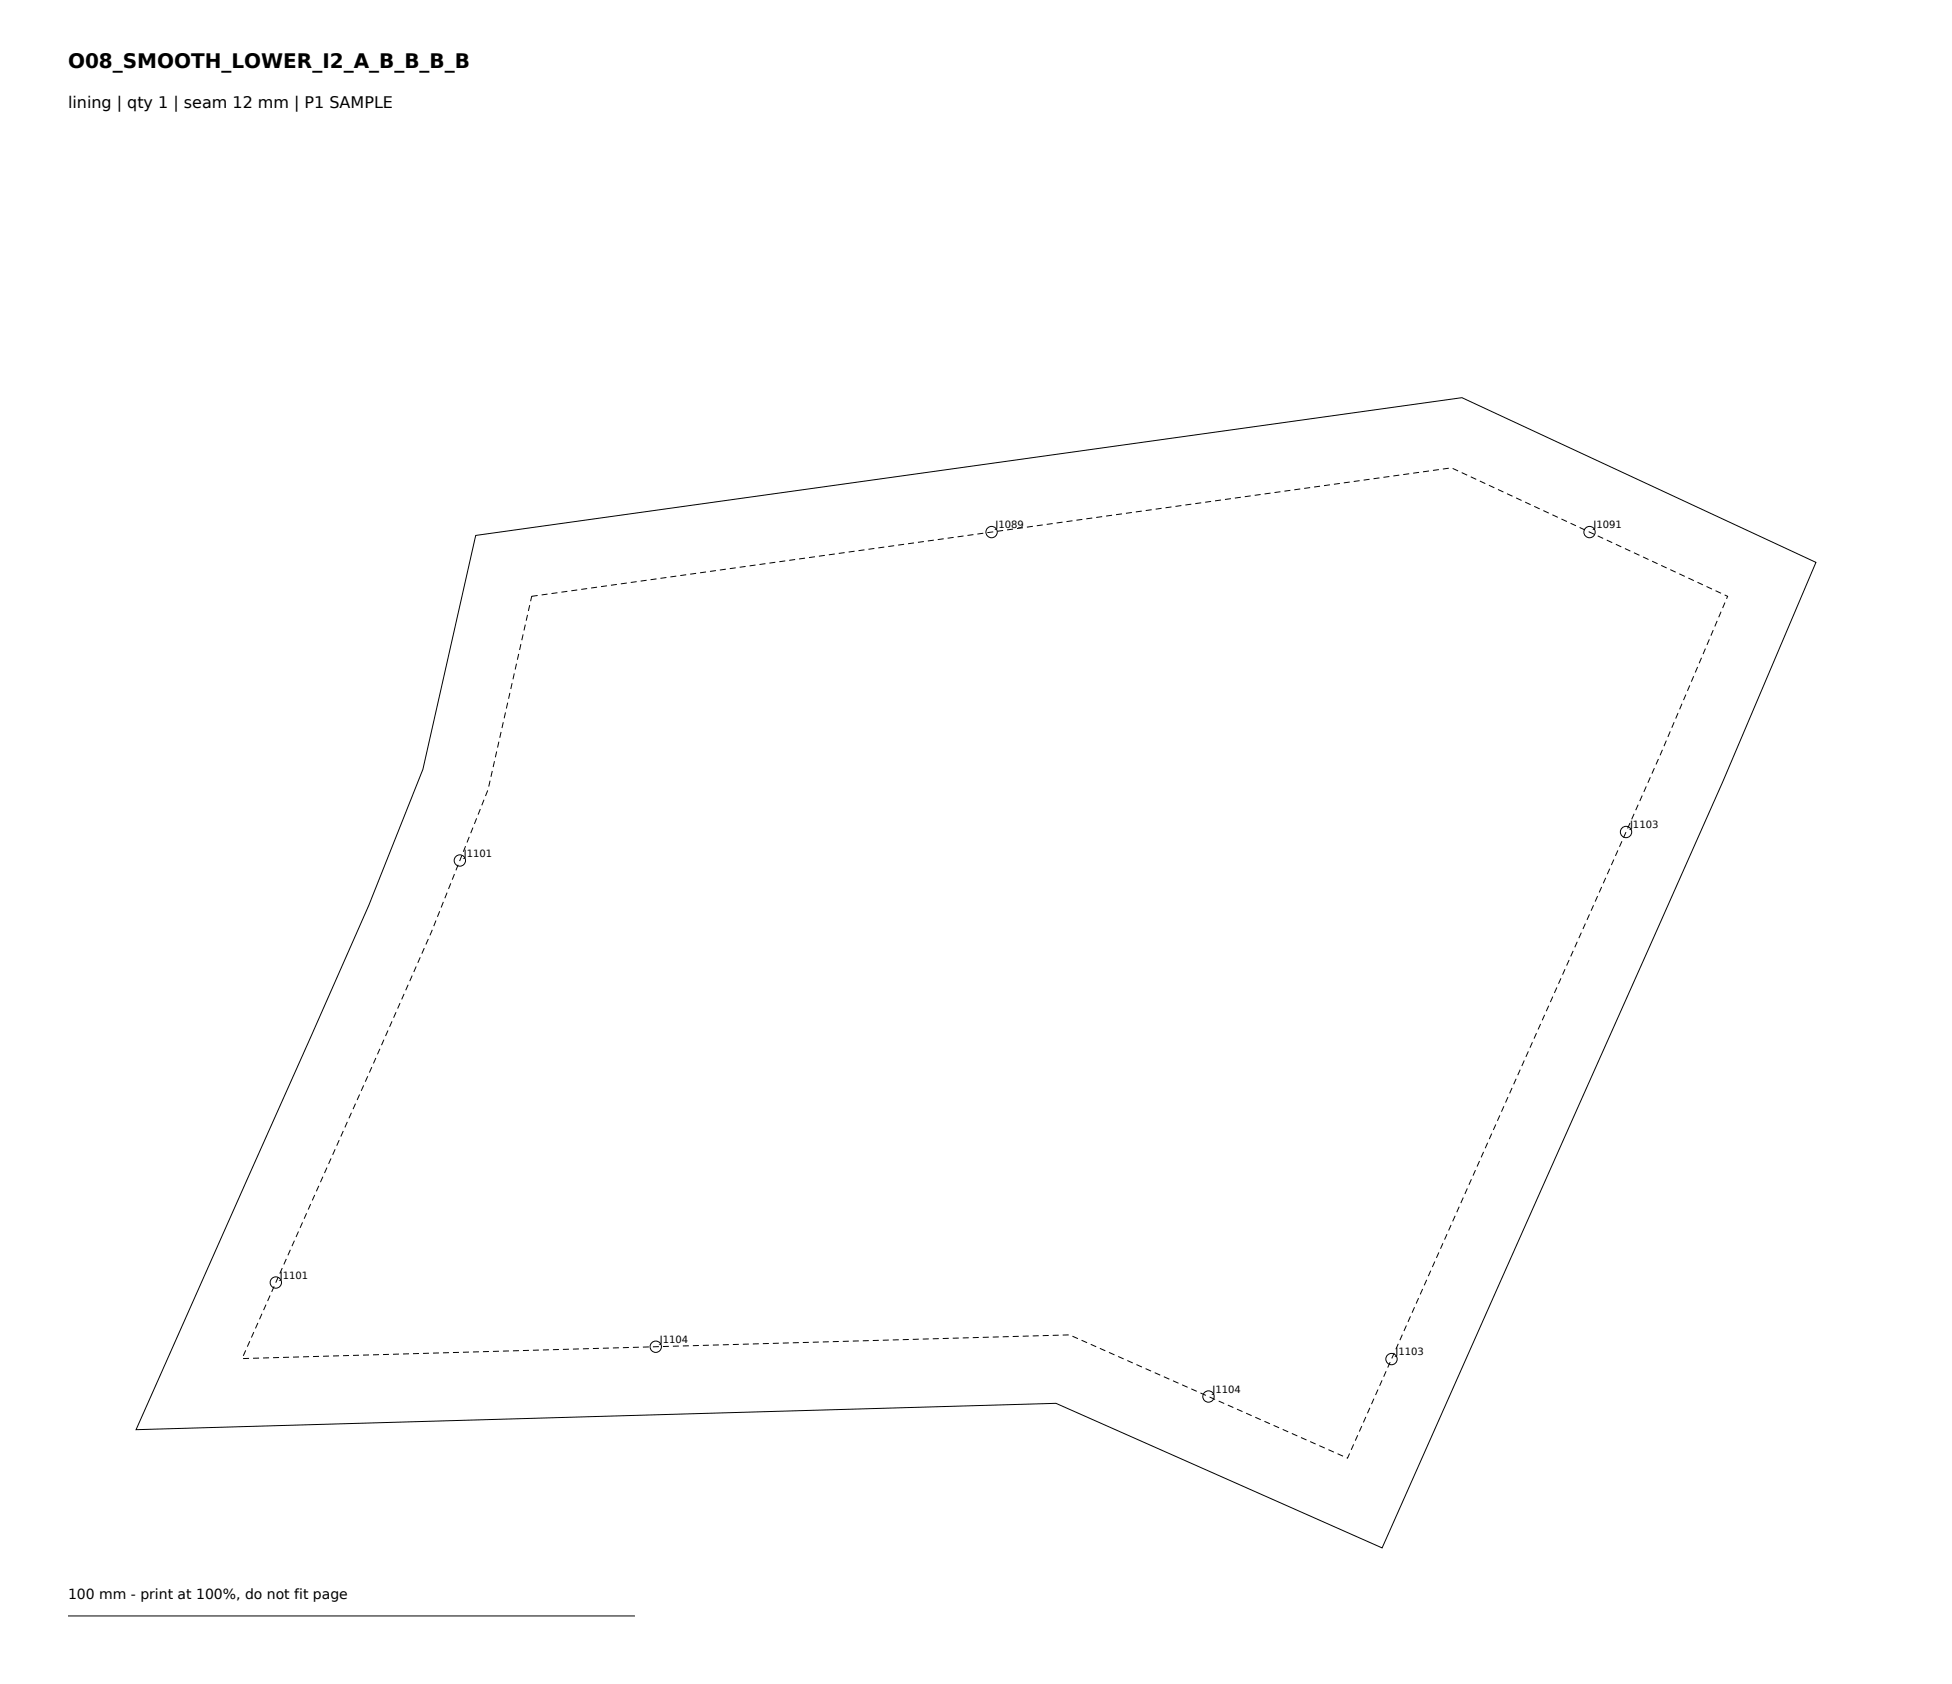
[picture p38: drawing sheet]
<svg xmlns="http://www.w3.org/2000/svg" width="344mm" height="297mm" viewBox="0 0 344 297" stroke-linecap="round" stroke-linejoin="round" font-family="sans-serif">
<defs><g id="words">
<text font-size="3.5" x="12" y="12">O08_SMOOTH_LOWER_I2_A_B_B_B_B</text>
<text font-size="2.8" x="12" y="19">lining | qty 1 | seam 12 mm | P1 SAMPLE</text>
<text font-size="2.5" x="12" y="282">100 mm - print at 100%, do not fit page</text>
<g font-size="1.8">
<text x="175.6" y="93.1">J1089</text>
<text x="281.1" y="93.1">J1091</text>
<text x="287.5" y="146">J1103</text>
<text x="81.8" y="151.1">J1101</text>
<text x="49.4" y="225.5">J1101</text>
<text x="116.4" y="236.8">J1104</text>
<text x="246.2" y="239">J1103</text>
<text x="213.9" y="245.6">J1104</text>
</g>
</g></defs>
<g fill="none" stroke="#000" stroke-width=".18">
<path d="M83.9 94.4l174-24.3 62.4 29.1-16.4 38.6-60.1 135.2-57.5-25.5-162.3 4.6 41.1-92.4 9.5-24zM12 285h100"/>
<circle cx="174.9" cy="93.8" r="1"/>
<circle cx="280.4" cy="93.8" r="1"/>
<circle cx="81.1" cy="151.8" r="1"/>
<circle cx="286.8" cy="146.7" r="1"/>
<circle cx="48.7" cy="226.2" r="1"/>
<circle cx="115.7" cy="237.5" r="1"/>
<circle cx="245.4" cy="239.7" r="1"/>
<circle cx="213.2" cy="246.3" r="1"/>
</g>
<path d="M93.8 105.2l162.2-22.7 48.7 22.7-11.8 27.8-55.2 124.2-49.1-21.8-145.9 4.2 33.4-75.3 10-25.1z" fill="none" stroke="#000" stroke-width=".18" stroke-dasharray="1.1 .7" stroke-linecap="butt"/>
<use href="#words"/>
</svg>
